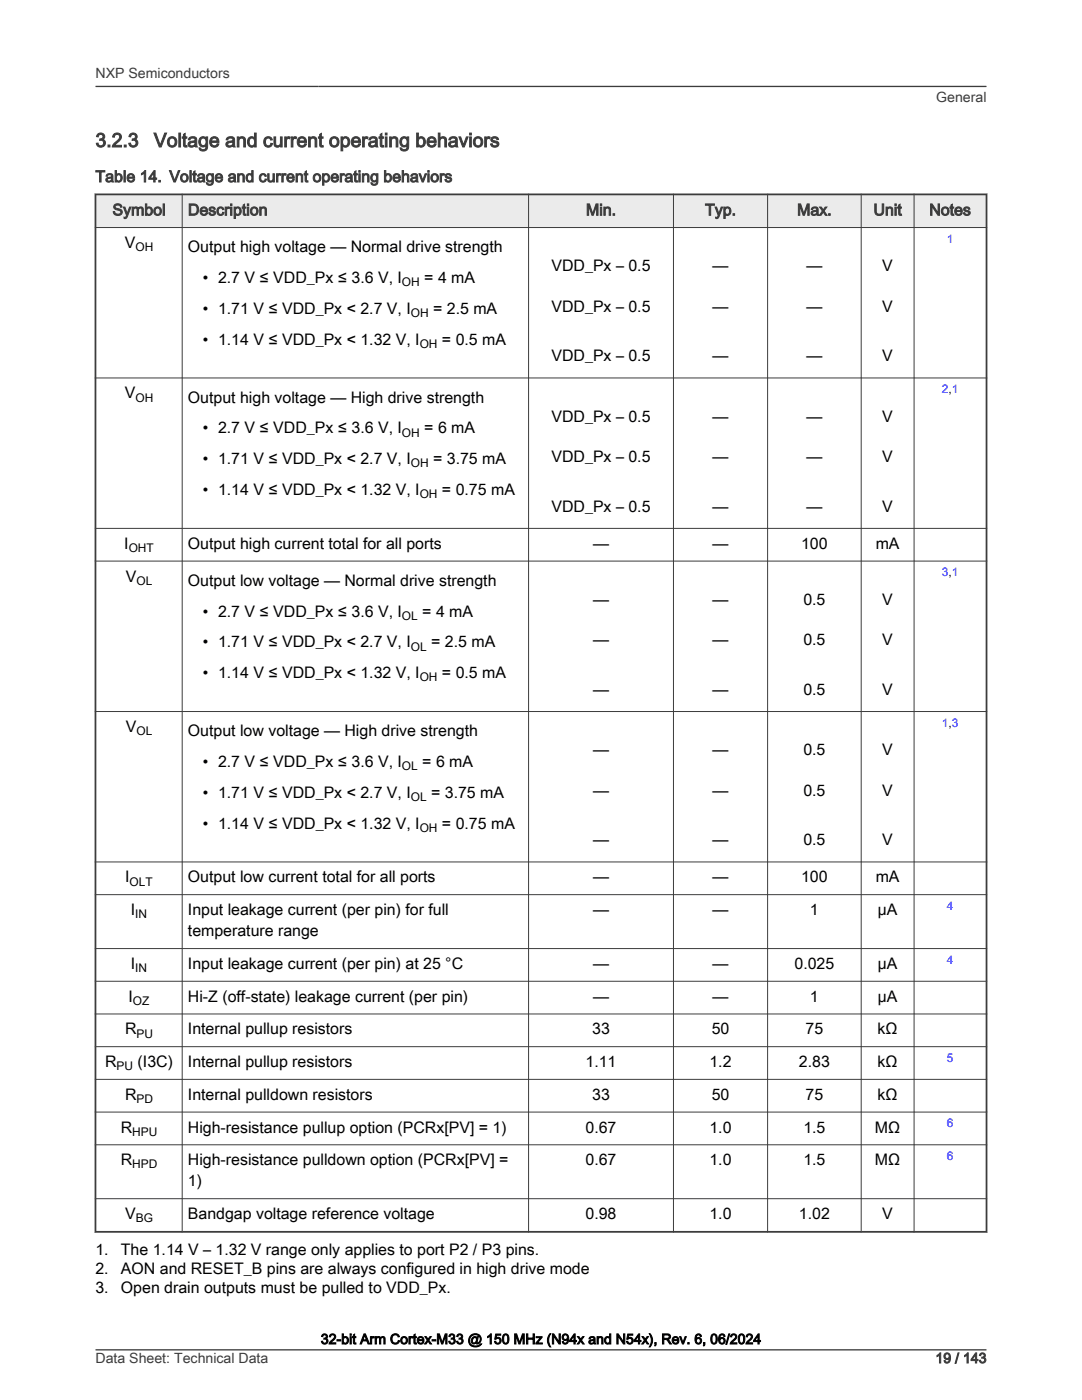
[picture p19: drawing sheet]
<svg xmlns="http://www.w3.org/2000/svg" width="216mm" height="279mm" viewBox="0 0 216 279" stroke-linecap="round" stroke-linejoin="round" font-family="sans-serif">
<defs><g id="words">
<g font-size="3.9" fill="#3c3c3c">
<text x="19" y="29.3">3.2.3</text>
<text x="30.7" y="29.3">Voltage and current operating behaviors</text>
</g>
<g font-size="3.2" fill="#3c3c3c">
<text x="19" y="36.3">Table 14. Voltage and current operating behaviors</text>
<text x="22.5" y="43">Symbol</text>
<text x="37.5" y="43">Description</text>
<text x="116.9" y="43">Min.</text>
<text x="140.7" y="43">Typ.</text>
<text x="159.1" y="43">Max.</text>
<text x="174.3" y="43">Unit</text>
<text x="185.4" y="43">Notes</text>
</g>
<g font-size="3.2">
<text x="24.9" y="49.5">V</text>
<text x="37.5" y="50.3">Output high voltage — Normal drive strength</text>
<text x="40.5" y="56.5">• 2.7 V ≤ VDD_Px ≤ 3.6 V, I</text>
<text x="84.7" y="56.5">= 4 mA</text>
<text x="110" y="54.2">VDD_Px – 0.5</text>
<text x="142.2" y="54.2">—</text>
<text x="160.9" y="54.2">—</text>
<text x="176.1" y="54.2">V</text>
<text x="40.5" y="62.6">• 1.71 V ≤ VDD_Px &lt; 2.7 V, I</text>
<text x="86.4" y="62.6">= 2.5 mA</text>
<text x="110" y="62.2">VDD_Px – 0.5</text>
<text x="142.2" y="62.2">—</text>
<text x="160.9" y="62.2">—</text>
<text x="176.1" y="62.2">V</text>
<text x="40.5" y="68.8">• 1.14 V ≤ VDD_Px &lt; 1.32 V, I</text>
<text x="88.2" y="68.8">= 0.5 mA</text>
<text x="110" y="72.1">VDD_Px – 0.5</text>
<text x="142.2" y="72.1">—</text>
<text x="160.9" y="72.1">—</text>
<text x="176.1" y="72.1">V</text>
<text x="24.9" y="79.5">V</text>
<text x="37.5" y="80.4">Output high voltage — High drive strength</text>
<text x="40.5" y="86.5">• 2.7 V ≤ VDD_Px ≤ 3.6 V, I</text>
<text x="84.7" y="86.5">= 6 mA</text>
<text x="110" y="84.2">VDD_Px – 0.5</text>
<text x="142.2" y="84.2">—</text>
<text x="160.9" y="84.2">—</text>
<text x="176.1" y="84.2">V</text>
<text x="40.5" y="92.6">• 1.71 V ≤ VDD_Px &lt; 2.7 V, I</text>
<text x="86.4" y="92.6">= 3.75 mA</text>
<text x="110" y="92.2">VDD_Px – 0.5</text>
<text x="142.2" y="92.2">—</text>
<text x="160.9" y="92.2">—</text>
<text x="176.1" y="92.2">V</text>
<text x="40.5" y="98.8">• 1.14 V ≤ VDD_Px &lt; 1.32 V, I</text>
<text x="88.2" y="98.8">= 0.75 mA</text>
<text x="110" y="102.2">VDD_Px – 0.5</text>
<text x="142.2" y="102.2">—</text>
<text x="160.9" y="102.2">—</text>
<text x="176.1" y="102.2">V</text>
<text x="24.8" y="109.5">I</text>
<text x="37.5" y="109.5">Output high current total for all ports</text>
<text x="118.3" y="109.5">—</text>
<text x="142.2" y="109.5">—</text>
<text x="159.9" y="109.5">100</text>
<text x="174.7" y="109.5">mA</text>
<text x="25.1" y="116.1">V</text>
<text x="37.5" y="116.9">Output low voltage — Normal drive strength</text>
<text x="40.5" y="123">• 2.7 V ≤ VDD_Px ≤ 3.6 V, I</text>
<text x="84.3" y="123">= 4 mA</text>
<text x="118.3" y="120.7">—</text>
<text x="142.2" y="120.7">—</text>
<text x="160.3" y="120.7">0.5</text>
<text x="176.1" y="120.7">V</text>
<text x="40.5" y="129.2">• 1.71 V ≤ VDD_Px &lt; 2.7 V, I</text>
<text x="86" y="129.2">= 2.5 mA</text>
<text x="118.3" y="128.8">—</text>
<text x="142.2" y="128.8">—</text>
<text x="160.3" y="128.8">0.5</text>
<text x="176.1" y="128.8">V</text>
<text x="40.5" y="135.3">• 1.14 V ≤ VDD_Px &lt; 1.32 V, I</text>
<text x="88.2" y="135.3">= 0.5 mA</text>
<text x="118.3" y="138.7">—</text>
<text x="142.2" y="138.7">—</text>
<text x="160.3" y="138.7">0.5</text>
<text x="176.1" y="138.7">V</text>
<text x="25.1" y="146.1">V</text>
<text x="37.5" y="146.9">Output low voltage — High drive strength</text>
<text x="40.5" y="153.1">• 2.7 V ≤ VDD_Px ≤ 3.6 V, I</text>
<text x="84.3" y="153.1">= 6 mA</text>
<text x="118.3" y="150.7">—</text>
<text x="142.2" y="150.7">—</text>
<text x="160.3" y="150.7">0.5</text>
<text x="176.1" y="150.7">V</text>
<text x="40.5" y="159.2">• 1.71 V ≤ VDD_Px &lt; 2.7 V, I</text>
<text x="86" y="159.2">= 3.75 mA</text>
<text x="118.3" y="158.8">—</text>
<text x="142.2" y="158.8">—</text>
<text x="160.3" y="158.8">0.5</text>
<text x="176.1" y="158.8">V</text>
<text x="40.5" y="165.3">• 1.14 V ≤ VDD_Px &lt; 1.32 V, I</text>
<text x="88.2" y="165.3">= 0.75 mA</text>
<text x="118.3" y="168.7">—</text>
<text x="142.2" y="168.7">—</text>
<text x="160.3" y="168.7">0.5</text>
<text x="176.1" y="168.7">V</text>
<text x="25" y="176.1">I</text>
<text x="37.5" y="176.1">Output low current total for all ports</text>
<text x="118.3" y="176.1">—</text>
<text x="142.2" y="176.1">—</text>
<text x="159.9" y="176.1">100</text>
<text x="174.7" y="176.1">mA</text>
<text x="26.1" y="182.6">I</text>
<text x="37.5" y="182.6">Input leakage current (per pin) for full</text>
<text x="118.3" y="182.6">—</text>
<text x="142.2" y="182.6">—</text>
<text x="161.6" y="182.6">1</text>
<text x="175.2" y="182.6">μA</text>
<text x="37.5" y="186.9">temperature range</text>
<text x="26.1" y="193.4">I</text>
<text x="37.5" y="193.4">Input leakage current (per pin) at 25 °C</text>
<text x="118.3" y="193.4">—</text>
<text x="142.2" y="193.4">—</text>
<text x="158.5" y="193.4">0.025</text>
<text x="175.2" y="193.4">μA</text>
<text x="25.7" y="199.9">I</text>
<text x="37.5" y="199.9">Hi-Z (off-state) leakage current (per pin)</text>
<text x="118.3" y="199.9">—</text>
<text x="142.2" y="199.9">—</text>
<text x="161.6" y="199.9">1</text>
<text x="175.2" y="199.9">μA</text>
<text x="24.9" y="206.4">R</text>
<text x="37.5" y="206.4">Internal pullup resistors</text>
<text x="118.2" y="206.4">33</text>
<text x="142" y="206.4">50</text>
<text x="160.7" y="206.4">75</text>
<text x="175.1" y="206.4">kΩ</text>
<text x="21" y="213">R</text>
<text x="27.5" y="213">(I3C)</text>
<text x="37.5" y="213">Internal pullup resistors</text>
<text x="116.8" y="213">1.11</text>
<text x="141.6" y="213">1.2</text>
<text x="159.4" y="213">2.83</text>
<text x="175.1" y="213">kΩ</text>
<text x="24.9" y="219.5">R</text>
<text x="37.5" y="219.5">Internal pulldown resistors</text>
<text x="118.2" y="219.5">33</text>
<text x="142" y="219.5">50</text>
<text x="160.7" y="219.5">75</text>
<text x="175.1" y="219.5">kΩ</text>
<text x="24.1" y="226">R</text>
<text x="37.5" y="226">High-resistance pullup option (PCRx[PV] = 1)</text>
<text x="116.8" y="226">0.67</text>
<text x="141.6" y="226">1.0</text>
<text x="160.3" y="226">1.5</text>
<text x="174.6" y="226">MΩ</text>
<text x="24.1" y="232.6">R</text>
<text x="37.5" y="232.6">High-resistance pulldown option (PCRx[PV] =</text>
<text x="116.8" y="232.6">0.67</text>
<text x="141.6" y="232.6">1.0</text>
<text x="160.3" y="232.6">1.5</text>
<text x="174.6" y="232.6">MΩ</text>
<text x="37.5" y="236.8">1)</text>
<text x="25" y="243.3">V</text>
<text x="37.5" y="243.3">Bandgap voltage reference voltage</text>
<text x="116.8" y="243.3">0.98</text>
<text x="141.6" y="243.3">1.0</text>
<text x="159.4" y="243.3">1.02</text>
<text x="176.1" y="243.3">V</text>
<text x="19" y="250.5">1.</text>
<text x="24.1" y="250.5">The 1.14 V – 1.32 V range only applies to port P2 / P3 pins.</text>
<text x="19" y="254.3">2.</text>
<text x="24.1" y="254.3">AON and RESET_B pins are always configured in high drive mode</text>
<text x="19" y="258.1">3.</text>
<text x="24.1" y="258.1">Open drain outputs must be pulled to VDD_Px.</text>
</g>
<g font-size="2.8" fill="#3c3c3c">
<text x="19" y="15.6">NXP Semiconductors</text>
<text x="186.8" y="20.4">General</text>
<text x="19" y="272">Data Sheet: Technical Data</text>
<text x="186.7" y="272">19 / 143</text>
</g>
<text font-size="2.8" x="64" y="268.2">32-bit Arm Cortex-M33 @ 150 MHz (N94x and N54x), Rev. 6, 06/2024</text>
<g font-size="2.4">
<text x="27" y="50.1">OH</text>
<text x="80.2" y="57.1">OH</text>
<text x="82" y="63.3">OH</text>
<text x="83.7" y="69.4">OH</text>
<text x="27" y="80.2">OH</text>
<text x="80.2" y="87.1">OH</text>
<text x="82" y="93.3">OH</text>
<text x="83.7" y="99.4">OH</text>
<text x="25.7" y="110.2">OHT</text>
<text x="27.2" y="116.7">OL</text>
<text x="80.2" y="123.7">OL</text>
<text x="82" y="129.8">OL</text>
<text x="83.7" y="136">OH</text>
<text x="27.2" y="146.7">OL</text>
<text x="80.2" y="153.7">OL</text>
<text x="82" y="159.8">OL</text>
<text x="83.7" y="166">OH</text>
<text x="25.9" y="176.7">OLT</text>
<text x="27" y="183.3">IN</text>
<text x="27" y="194">IN</text>
<text x="26.5" y="200.6">OZ</text>
<text x="27.2" y="207.1">PU</text>
<text x="23.3" y="213.6">PU</text>
<text x="27.2" y="220.1">PD</text>
<text x="26.4" y="226.7">HPU</text>
<text x="26.4" y="233.2">HPD</text>
<text x="27.1" y="243.9">BG</text>
</g>
<g font-size="2.4" fill="#00f">
<text x="188.9" y="48.4">1</text>
<text x="187.9" y="78.5">2,1</text>
<text x="187.9" y="115">3,1</text>
<text x="187.9" y="145">1,3</text>
<text x="188.9" y="181.6">4</text>
<text x="188.9" y="192.3">4</text>
<text x="188.9" y="211.9">5</text>
<text x="188.9" y="225">6</text>
<text x="188.9" y="231.5">6</text>
</g>
</g></defs>
<path d="M19 38.8h177.8v6.6h-177.8z" fill-rule="evenodd" fill="#ebebeb"/>
<path d="M18.9 38.8h178.1M19 38.6v207.4M196.8 38.6v207.4M18.9 245.8h178.1" fill="none" stroke="#3c3c3c" stroke-width=".35"/>
<g fill="none" stroke="#3c3c3c" stroke-width=".2">
<path d="M36.4 38.6v207.4M105.5 38.6v207.4M134.4 38.6v207.4M153.2 38.6v207.4M171.8 38.6v207.4M182.4 38.6v207.4M18.9 45.4h178.1M18.9 75.4h178.1M18.9 105.5h178.1M18.9 112h178.1M18.9 142h178.1M18.9 172h178.1"/>
<path d="M18.9 178.5h178.1M18.9 189.3h178.1M18.9 195.8h178.1M18.9 202.4h178.1M18.9 208.9h178.1M18.9 215.4h178.1M18.9 221.9h178.1M18.9 228.5h178.1M18.9 239.2h178.1"/>
</g>
<path d="M19 17.3h177.8M19.1 269.4h177.7" fill="none" stroke="#3c3c3c" stroke-width=".26"/>
<use href="#words"/>
</svg>
